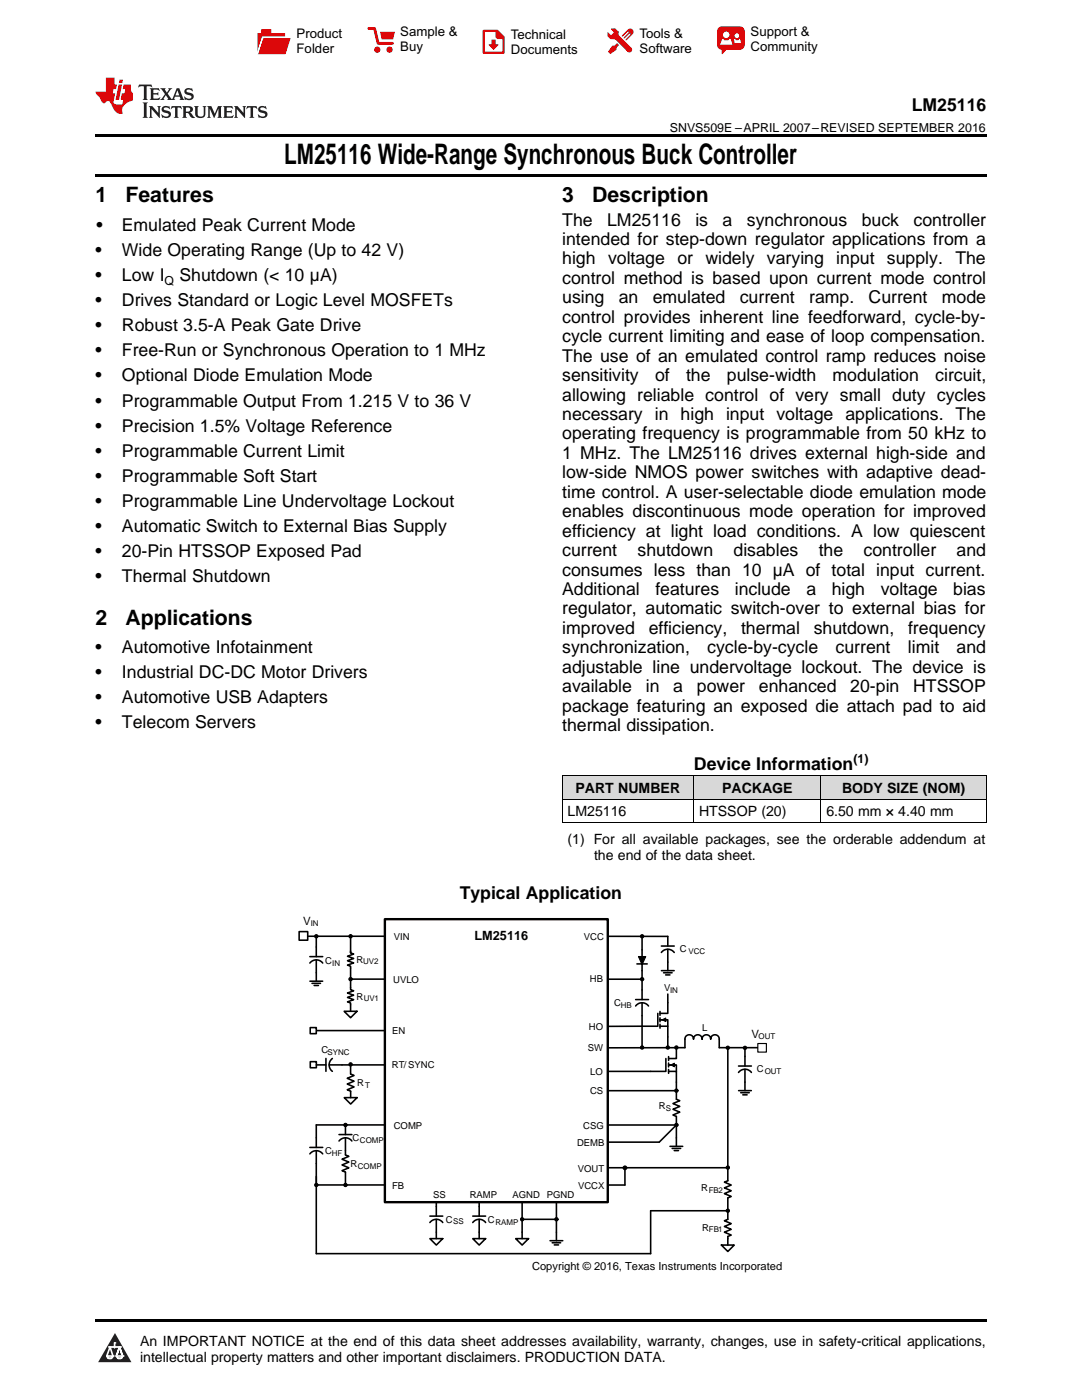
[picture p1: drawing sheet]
<svg xmlns="http://www.w3.org/2000/svg" width="216mm" height="279mm" viewBox="0 0 216 279" stroke-linecap="round" stroke-linejoin="round" font-family="sans-serif">
<defs><g id="words">
<text font-size="5.6" x="56.7" y="32.8">LM25116 Wide-Range Synchronous Buck Controller</text>
<g font-size="4.2">
<text x="19" y="40.4">1</text>
<text x="25" y="40.4">Features</text>
<text x="112.2" y="40.4">3</text>
<text x="118.2" y="40.4">Description</text>
<text x="19" y="124.6">2</text>
<text x="25" y="124.6">Applications</text>
</g>
<g font-size="3.5">
<text x="181.9" y="22.2">LM25116</text>
<text x="19.2" y="46.1">•</text>
<text x="24.3" y="46.1">Emulated Peak Current Mode</text>
<text x="112.2" y="45">The</text>
<text x="121.2" y="45">LM25116</text>
<text x="138.8" y="45">is</text>
<text x="144.2" y="45">a</text>
<text x="149" y="45">synchronous</text>
<text x="171.9" y="45">buck</text>
<text x="182.3" y="45">controller</text>
<text x="19" y="51.1">•</text>
<text x="24.3" y="51.1">Wide Operating Range (Up to 42 V)</text>
<text x="112.2" y="48.9">intended for step-down regulator applications from a</text>
<text x="112.2" y="52.8">high</text>
<text x="121.3" y="52.8">voltage or</text>
<text x="140.8" y="52.8">widely varying input</text>
<text x="177" y="52.8">supply.</text>
<text x="190.6" y="52.8">The</text>
<text x="19" y="56.1">•</text>
<text x="24.3" y="56.1">Low I</text>
<text x="35.8" y="56.1">Shutdown (&lt; 10 µA)</text>
<text x="112.2" y="56.7">control method is based upon current mode control</text>
<text x="19" y="61.1">•</text>
<text x="24.3" y="61.1">Drives Standard or Logic Level MOSFETs</text>
<text x="112.2" y="60.5">using</text>
<text x="112.2" y="64.4">control provides inherent line feedforward, cycle-by-</text>
<text x="123.5" y="60.5">an</text>
<text x="130.3" y="60.5">emulated</text>
<text x="147.6" y="60.5">current</text>
<text x="161.4" y="60.5">ramp.</text>
<text x="173.3" y="60.5">Current</text>
<text x="187.9" y="60.5">mode</text>
<text x="19" y="66.1">•</text>
<text x="19" y="71.1">•</text>
<text x="24.3" y="66.1">Robust 3.5-A Peak Gate Drive</text>
<text x="24.3" y="71.1">Free-Run or Synchronous Operation to 1 MHz</text>
<text x="112.2" y="68.3">cycle current limiting and ease of loop compensation.</text>
<text x="19" y="76.1">•</text>
<text x="24.3" y="76.1">Optional Diode Emulation Mode</text>
<text x="112.2" y="72.2">The use of an emulated control ramp reduces noise</text>
<text x="112.2" y="76.1">sensitivity</text>
<text x="130.7" y="76.1">of</text>
<text x="136.9" y="76.1">the</text>
<text x="145" y="76.1">pulse-width</text>
<text x="166.1" y="76.1">modulation</text>
<text x="186.6" y="76.1">circuit,</text>
<text x="19" y="81.1">•</text>
<text x="24.3" y="81.1">Programmable Output From 1.215 V to 36 V</text>
<text x="112.2" y="79.9">allowing reliable control of very small duty cycles</text>
<text x="112.2" y="83.8">necessary in high input voltage applications. The</text>
<text x="19" y="86.1">•</text>
<text x="24.3" y="86.1">Precision 1.5% Voltage Reference</text>
<text x="112.2" y="87.7">operating frequency is programmable from 50 kHz to</text>
<text x="19" y="91.2">•</text>
<text x="24.3" y="91.2">Programmable Current Limit</text>
<text x="112.2" y="91.6">1 MHz. The LM25116 drives external high-side and</text>
<text x="112.2" y="95.5">low-side NMOS power switches with adaptive dead-</text>
<text x="19" y="96.2">•</text>
<text x="19" y="101.2">•</text>
<text x="24.3" y="96.2">Programmable Soft Start</text>
<text x="24.3" y="101.2">Programmable Line Undervoltage Lockout</text>
<text x="112.2" y="99.3">time control. A user-selectable diode emulation mode</text>
<text x="19" y="106.2">•</text>
<text x="24.3" y="106.2">Automatic Switch to External Bias Supply</text>
<text x="112.2" y="103.2">enables discontinuous mode operation for improved</text>
<text x="112.2" y="107.1">efficiency at light load conditions. A low quiescent</text>
<text x="19" y="111.2">•</text>
<text x="24.3" y="111.2">20-Pin HTSSOP Exposed Pad</text>
<text x="112.2" y="111">current</text>
<text x="127.2" y="111">shutdown</text>
<text x="146.4" y="111">disables</text>
<text x="163.4" y="111">the</text>
<text x="172.3" y="111">controller</text>
<text x="190.9" y="111">and</text>
<text x="19" y="116.2">•</text>
<text x="24.3" y="116.2">Thermal Shutdown</text>
<text x="112.2" y="114.9">consumes less than 10 µA of total input current.</text>
<text x="112.2" y="118.7">Additional</text>
<text x="130.8" y="118.7">features</text>
<text x="146.6" y="118.7">include</text>
<text x="160.9" y="118.7">a</text>
<text x="166" y="118.7">high</text>
<text x="175.7" y="118.7">voltage</text>
<text x="190.2" y="118.7">bias</text>
<text x="112.2" y="122.6">regulator, automatic switch-over to external bias for</text>
<text x="19" y="130.4">•</text>
<text x="24.3" y="130.4">Automotive Infotainment</text>
<text x="112.2" y="126.5">improved</text>
<text x="112.2" y="130.4">synchronization,</text>
<text x="129.4" y="126.5">efficiency,</text>
<text x="141.1" y="130.4">cycle-by-cycle</text>
<text x="147.9" y="126.5">thermal</text>
<text x="162.4" y="126.5">shutdown,</text>
<text x="166.7" y="130.4">current</text>
<text x="181.2" y="130.4">limit</text>
<text x="181.2" y="126.5">frequency</text>
<text x="190.9" y="130.4">and</text>
<text x="19" y="135.4">•</text>
<text x="24.3" y="135.4">Industrial DC-DC Motor Drivers</text>
<text x="112.2" y="134.3">adjustable line undervoltage lockout. The device is</text>
<text x="19" y="140.4">•</text>
<text x="24.3" y="140.4">Automotive USB Adapters</text>
<text x="112.2" y="138.1">available</text>
<text x="112.2" y="142">package featuring an exposed die attach pad to aid</text>
<text x="128.9" y="138.1">in</text>
<text x="134.4" y="138.1">a</text>
<text x="139.1" y="138.1">power</text>
<text x="151.4" y="138.1">enhanced</text>
<text x="169.7" y="138.1">20-pin</text>
<text x="182.2" y="138.1">HTSSOP</text>
<text x="19" y="145.4">•</text>
<text x="24.3" y="145.4">Telecom Servers</text>
<text x="112.2" y="145.9">thermal dissipation.</text>
<text x="138.5" y="153.6">Device Information</text>
<text x="91.7" y="179.4">Typical Application</text>
</g>
<g font-size="2.8">
<text x="114.8" y="158.3">PART NUMBER</text>
<text x="144.1" y="158.3">PACKAGE</text>
<text x="168" y="158.3">BODY SIZE (NOM)</text>
<text x="113.2" y="162.9">LM25116</text>
<text x="139.5" y="162.9">HTSSOP (20)</text>
<text x="164.9" y="162.9">6.50 mm × 4.40 mm</text>
<text x="113.2" y="168.5">(1) For all available packages, see the orderable addendum at</text>
<text x="118.5" y="171.6">the end of the data sheet.</text>
<text x="27.9" y="268.6">An IMPORTANT NOTICE at the end of this data sheet addresses availability, warranty, changes, use in safety-critical applications,</text>
<text x="27.9" y="271.8">intellectual property matters and other important disclaimers. PRODUCTION DATA.</text>
</g>
<g font-size="2.6">
<text x="59.2" y="7.6">Product</text>
<text x="59.2" y="10.6">Folder</text>
<text x="79.9" y="7.3">Sample &amp;</text>
<text x="79.9" y="10.2">Buy</text>
<text x="101.9" y="7.8">Technical</text>
<text x="101.9" y="10.8">Documents</text>
<text x="127.6" y="7.6">Tools &amp;</text>
<text x="127.6" y="10.6">Software</text>
<text x="149.8" y="7.2">Support &amp;</text>
<text x="149.8" y="10.2">Community</text>
</g>
<g font-size="2.5">
<text x="133.7" y="26.3">SNVS509E –APRIL 2007–REVISED SEPTEMBER 2016</text>
<text x="32.8" y="56.8">Q</text>
<text x="170.3" y="152.2">(1)</text>
<text x="94.7" y="187.7">LM25116</text>
</g>
<g font-size="2.3">
<text x="60.5" y="184.5">V</text>
<text x="149.9" y="207.1">V</text>
</g>
<text font-size="2.2" x="106.2" y="253.4">Copyright © 2016, Texas Instruments Incorporated</text>
<g font-size="1.9">
<text x="78.6" y="187.6">VIN</text>
<text x="116.5" y="187.6">VCC</text>
<text x="135.6" y="190">C</text>
<text x="64.9" y="192.4">C</text>
<text x="71.1" y="192.1">R</text>
<text x="78.5" y="196.2">UVLO</text>
<text x="117.7" y="196">HB</text>
<text x="132.5" y="197.8">V</text>
<text x="71.2" y="199.5">R</text>
<text x="122.5" y="200.8">C</text>
<text x="78.2" y="206.3">EN</text>
<text x="117.3" y="209.7">SW</text>
<text x="117.5" y="205.5">HO</text>
<text x="140.1" y="205.7">L</text>
<text x="64.1" y="210.2">C</text>
<text x="78.2" y="213.1">RT/SYNC</text>
<text x="117.8" y="214.6">LO</text>
<text x="151" y="214">C</text>
<text x="71.3" y="216.7">R</text>
<text x="117.7" y="218.4">CS</text>
<text x="131.4" y="221.3">R</text>
<text x="70.4" y="227.7">C</text>
<text x="78.6" y="225.3">COMP</text>
<text x="116.4" y="225.2">CSG</text>
<text x="64.9" y="230.3">C</text>
<text x="69.9" y="233">R</text>
<text x="115.1" y="228.8">DEMB</text>
<text x="115.3" y="233.9">VOUT</text>
<text x="78.2" y="237.3">FB</text>
<text x="86.4" y="239">SS</text>
<text x="93.7" y="239">RAMP</text>
<text x="102.3" y="239">AGND</text>
<text x="109.1" y="239.1">PGND</text>
<text x="115.3" y="237.3">VCCX</text>
<text x="139.9" y="237.7">R</text>
<text x="88.9" y="244">C</text>
<text x="97.3" y="244.1">C</text>
<text x="140.1" y="245.6">R</text>
</g>
<g font-size="1.6">
<text x="62" y="184.9">IN</text>
<text x="137.4" y="190.4">VCC</text>
<text x="66.3" y="192.7">IN</text>
<text x="72.5" y="192.5">UV2</text>
<text x="72.6" y="199.9">UV1</text>
<text x="123.9" y="201.2">HB</text>
<text x="133.7" y="198.1">IN</text>
<text x="151.4" y="207.4">OUT</text>
<text x="65.4" y="210.5">SYNC</text>
<text x="152.6" y="214.3">OUT</text>
<text x="72.9" y="217.1">T</text>
<text x="132.9" y="221.6">S</text>
<text x="66.2" y="230.7">HF</text>
<text x="71.4" y="233.3">COMP</text>
<text x="71.8" y="228.1">COMP</text>
<text x="141.4" y="238.1">FB2</text>
<text x="90.4" y="244.3">SS</text>
<text x="98.9" y="244.4">RAMP</text>
<text x="141.5" y="245.9">FB1</text>
</g>
</g></defs>
<g fill="#d8d8d8">
<path d="M112.2 154.9h26.2v4.7h-26.2z"/>
<path d="M138.4 154.9h25.4v4.7h-25.4z"/>
<path d="M163.8 154.9h33v4.7h-33z"/>
</g>
<path d="M22.9 266l3.3 5.9h-6.6z" fill="#231f20"/>
<path d="M21.3 270.6h1.2l-.3 .5h-.3a.53 .53 0 0 1-.6-.5z" fill-rule="evenodd" fill="#fff"/>
<path d="M21.3 270.6h1.2l-.3 .5h-.3a.53 .53 0 0 1-.6-.5z" fill="none" stroke="#231f20" stroke-width=".33"/>
<path d="M21.3 270.6l1.2 .1-.3 .4h-.5z" fill="none" stroke="#fff" stroke-width=".33"/>
<path d="M22.9 268.9h.1" fill="none" stroke="#fff" stroke-width=".33"/>
<path d="M22.9 268v.9z" fill="#fff"/>
<path d="M22.9 268v.9z" fill="none" stroke="#fff" stroke-width=".33"/>
<circle cx="22.9" cy="268" r=".16" fill="#fff"/>
<path d="M21.8 268.8h.1" fill="none" stroke="#fff" stroke-width=".33"/>
<path d="M21.8 268.8h2.2z" fill="#fff"/>
<path d="M21.8 268.8h2.2z" fill="none" stroke="#fff" stroke-width=".33"/>
<circle cx="24" cy="268.8" r=".16" fill="#fff"/>
<path d="M23.2 270.6h.1" fill="none" stroke="#fff" stroke-width=".33"/>
<path d="M23.8 268.8l-.6 1.8z" fill="#fff"/>
<path d="M23.8 268.8l-.6 1.8z" fill="none" stroke="#fff" stroke-width=".33"/>
<path d="M23.8 268.8l.7 1.8z" fill="#fff"/>
<path d="M23.8 268.8l.7 1.8z" fill="none" stroke="#fff" stroke-width=".33"/>
<path d="M24.4 270.6h.1" fill="none" stroke="#fff" stroke-width=".33"/>
<circle cx="21.3" cy="270.6" r=".16" fill="#fff"/>
<path d="M22 268.8l-.7 1.8z" fill="#fff"/>
<path d="M22 268.8l-.7 1.8z" fill="none" stroke="#fff" stroke-width=".33"/>
<path d="M22 268.8l.5 1.8z" fill="#fff"/>
<path d="M22 268.8l.5 1.8z" fill="none" stroke="#fff" stroke-width=".33"/>
<circle cx="22.5" cy="270.6" r=".16" fill="#fff"/>
<path d="M23.3 270.6h1.2a.63 .63 0 0 1-.6 .5 .63 .63 0 0 1-.6-.5z" fill-rule="evenodd" fill="#fff"/>
<path d="M23.3 270.6h1.2a.63 .63 0 0 1-.6 .5 .63 .63 0 0 1-.6-.5z" fill="none" stroke="#231f20" stroke-width=".33"/>
<path d="M23.3 270.6h1.2l-.4 .5h-.5z" fill="none" stroke="#fff" stroke-width=".33"/>
<path d="M23.2 270.6h.1" fill="none" stroke="#fff" stroke-width=".33"/>
<circle cx="24.5" cy="270.6" r=".16" fill="#fff"/>
<path d="M19 263.2h177.8v.5h-177.8z" fill="#000"/>
<g fill="none" stroke="#000" stroke-width=".32">
<path d="M61.4 186.9h15.4M61.8 192.2a1.62 1.62 0 0 1 2.6 0M61.8 190.9h2.6M63.1 186.9v4M63.1 191.6v2.5M121.5 186.9h11.8v1.9M126.8 199.5h2.6M128.1 186.9v2.6M128.1 193.7v5.8M132 190.1a1.61 1.61 0 0 1 2.5 0M132 188.8h2.5M133.3 198.4v3.8h-1.6"/>
<path d="M133.3 189.4v2.6M63.1 205.7h13.5M70 214.3l.7 .3-1.4 .6 1.4 .6-1.4 .5 1.4 .6-1.4 .6 .7 .3M126.8 200.8l.6-.5 .6-.2 .8 .2 .6 .5M128.1 200.1v2.6M131.3 202.2v2.6h-3.2M131.7 204.8h1.6v2.1M131.7 201.9v.7M131.7 203.1v.8M131.7 204.4v.8M133 203.5h-1.3h1.6v1.3M135 216v3.4l.6 .3-1.3 .5 1.3 .6-1.3 .6 1.3 .6-1.3 .5 .7 .3v4.3"/>
<path d="M143.5 209.1v-2l-.5-.5-.5-.1-.4 .2-.3 .7-.3-.7-.7-.2-.5 .3-.2 .6-.3-.7-.7-.2-.5 .3-.2 .6-.3-.7-.7-.2-.4 .2-.3 .4v2h-15.4M145.2 209.1v26.5l-.7 .3 1.4 .6-1.4 .6 1.4 .5-1.4 .6 1.4 .6-.7 .3v4.2l-.7 .3 1.4 .6-1.4 .6 1.4 .5-1.4 .6 1.4 .6-.7 .3v.4M147.4 214a1.63 1.63 0 0 1 1.7-.5l.8 .5M147.4 212.7h2.5M148.6 210.8v1.9M148.6 213.4v2.6M61.8 230.3a1.61 1.61 0 0 1 2.6 0M61.8 229h2.6M63.1 236.5h13.7M63.1 229.6v20.6M67.6 227.7a1.61 1.61 0 0 1 2.6 0M67.6 226.4h2.6"/>
<path d="M68.9 227.1v3.4l.7 .3-1.4 .5 1.4 .6-1.4 .6 1.4 .6-1.4 .5 .7 .3v2.6M68.9 224.5v1.9M76.8 224.5h-13.7v4.5M87.1 239.9v2.8M95.6 239.9v2.8M121.3 224.5h13.7M85.8 244a1.62 1.62 0 0 1 1.8-.6l.7 .6M85.8 242.7h2.5M87.1 243.3v2.6M94.3 244a1.62 1.62 0 0 1 1.9-.6l.7 .6M94.3 242.7h2.6M95.6 243.3v2.6"/>
</g>
<g fill="#000">
<path d="M132.2 203.5l.6-.3v.7z"/>
<circle cx="63.1" cy="186.9" r=".32"/>
<circle cx="128.1" cy="186.9" r=".32"/>
<circle cx="128.1" cy="195.4" r=".32"/>
<circle cx="133.3" cy="209" r=".32"/>
<circle cx="135" cy="217.7" r=".32"/>
<circle cx="145.2" cy="209.1" r=".32"/>
<circle cx="148.7" cy="209.1" r=".32"/>
<circle cx="63.1" cy="236.5" r=".32"/>
<circle cx="68.9" cy="236.5" r=".32"/>
<circle cx="68.9" cy="224.5" r=".32"/>
<circle cx="135" cy="224.5" r=".32"/>
<circle cx="145.2" cy="241.6" r=".32"/>
</g>
<g fill="none" stroke="#000" stroke-width=".23">
<path d="M132.2 203.5l.6-.3v.7z"/>
<circle cx="63.1" cy="186.9" r=".32"/>
<circle cx="128.1" cy="186.9" r=".32"/>
<circle cx="128.1" cy="195.4" r=".32"/>
<circle cx="133.3" cy="209" r=".32"/>
<circle cx="135" cy="217.7" r=".32"/>
<circle cx="145.2" cy="209.1" r=".32"/>
<circle cx="148.7" cy="209.1" r=".32"/>
<circle cx="63.1" cy="236.5" r=".32"/>
<circle cx="68.9" cy="236.5" r=".32"/>
<circle cx="68.9" cy="224.5" r=".32"/>
<circle cx="135" cy="224.5" r=".32"/>
<circle cx="145.2" cy="241.6" r=".32"/>
</g>
<path d="M76.8 183.4h44.5v56.5h-44.5z" fill="none" stroke="#000" stroke-width=".48"/>
<path d="M143.9 248.5h2.6l-1.3 1.3z" fill="#fff"/>
<path d="M143.9 248.5h2.6l-1.3 1.3zM145.2 247.2v1.3" fill="none" stroke="#000" stroke-width=".32"/>
<path d="M102.9 247.2h2.6l-1.3 1.3z" fill="#fff"/>
<path d="M102.9 247.2h2.6l-1.3 1.3zM104.2 245.9v1.3" fill="none" stroke="#000" stroke-width=".32"/>
<path d="M94.3 247.2h2.6l-1.3 1.3z" fill="#fff"/>
<path d="M94.3 247.2h2.6l-1.3 1.3zM95.6 245.9v1.3" fill="none" stroke="#000" stroke-width=".32"/>
<path d="M68.7 219.1h2.6l-1.3 1.2z" fill="#fff"/>
<path d="M68.7 219.1h2.6l-1.3 1.2zM70 217.8v1.3" fill="none" stroke="#000" stroke-width=".32"/>
<path d="M85.8 247.2h2.5l-1.2 1.3z" fill="#fff"/>
<g fill="none" stroke="#000" stroke-width=".32">
<path d="M69.7 195.4h7.1M70 189.8v.4l.6 .2-1.3 .4 1.3 .5-1.3 .4 1.3 .5-1.3 .4 .7 .2v4.7l.6 .2-1.3 .5 1.3 .4-1.3 .5 1.3 .4-1.3 .4 .7 .3v.3M70 186.5v3.7M121.3 195.4h6.8M68.2 212.5h8.6M70 212.4v1.9M121.3 217.7h13.3M128.1 204.8h-6.8M128.1 202.7v6.4M132.9 211.3v2.5h-3.1M133.3 206.9v2.2M133.4 213.8h1.6v2.2"/>
<path d="M133.4 212.5h1.3M133.4 210.9v.7M133.4 212.2v.7M133.4 213.4v.8M133.4 212.5h1.6v1.3M135 209.1v2.2h-1.6M143.5 209.1h7.7M148.6 209.1v1.7M104.2 239.9v6M121.3 233h23.6M85.8 247.2h2.5l-1.2 1.3zM87.1 245.9v1.3"/>
<path d="M104.5 243.3h6.5M145.2 241.6h-15.4v8.6h-66.7"/>
</g>
<g fill="#000">
<path d="M133.9 212.5l.7-.3v.7z"/>
<circle cx="128.1" cy="209" r=".32"/>
<circle cx="145.2" cy="233" r=".32"/>
<circle cx="111" cy="243.3" r=".32"/>
</g>
<g fill="none" stroke="#000" stroke-width=".23">
<path d="M133.9 212.5l.7-.3v.7z"/>
<circle cx="128.1" cy="209" r=".32"/>
<circle cx="145.2" cy="233" r=".32"/>
<circle cx="111" cy="243.3" r=".32"/>
</g>
<path d="M68.7 201.8h2.5l-1.2 1.3z" fill="#fff"/>
<g fill="none" stroke="#000" stroke-width=".32">
<path d="M61.8 195.8h2.6M62.3 196.2h1.7M62.7 196.7h.8M63.1 194.1v1.7M127.1 192.4h2M128.1 189.5v4.2M132 193.7h2.5M132.4 194.1h1.7M132.8 194.6h.9M133.3 192v1.7M68.7 201.8h2.5l-1.2 1.3zM70 200.5v1.3"/>
<path d="M121.3 213.8h8.5M147.4 217.7h2.5M147.8 218.1h1.7M148.2 218.5h.9M148.6 216v1.7M111 239.9v7.7M133.7 228.8h2.5M134.1 229.2h1.7M134.5 229.6h.9M135 227.1v1.7M135 224.5l-3.5 3.4h-10.2M109.8 247.6h2.5"/>
<path d="M110.2 248h1.7M110.6 248.4h.9"/>
</g>
<g fill="#000">
<path d="M127.4 190.9h1.4l-.7 1.6z"/>
<circle cx="70" cy="186.9" r=".32"/>
<circle cx="70" cy="195.4" r=".32"/>
<circle cx="135" cy="209" r=".32"/>
<circle cx="104.2" cy="243.3" r=".32"/>
</g>
<g fill="none" stroke="#000" stroke-width=".23">
<path d="M127.4 190.9h1.4l-.7 1.6z"/>
<circle cx="70" cy="186.9" r=".32"/>
<circle cx="70" cy="195.4" r=".32"/>
<circle cx="135" cy="209" r=".32"/>
<circle cx="104.2" cy="243.3" r=".32"/>
</g>
<path d="M59.7 185.9h1.7v1.7h-1.7z" fill-rule="evenodd" fill="#fff"/>
<path d="M59.7 185.9h1.7v1.7h-1.7z" fill="none" stroke="#000" stroke-width=".32"/>
<path d="M151.2 208.3h1.7v1.7h-1.7z" fill-rule="evenodd" fill="#fff"/>
<path d="M151.2 208.3h1.7v1.7h-1.7z" fill="none" stroke="#000" stroke-width=".23"/>
<path d="M121.3 236.5h3.4" fill="none" stroke="#000" stroke-width=".32"/>
<path d="M61.9 205.1h1.2v1.2h-1.2z" fill-rule="evenodd" fill="#fff"/>
<path d="M61.9 205.1h1.2v1.2h-1.2z" fill="none" stroke="#000" stroke-width=".32"/>
<path d="M61.9 211.9h1.2v1.2h-1.2z" fill-rule="evenodd" fill="#fff"/>
<g fill="none" stroke="#000" stroke-width=".32">
<path d="M61.9 211.9h1.2v1.2h-1.2zM63.1 212.5h1.9M65 211.2v2.6M65.7 212.5h2.5M66.3 211.2l-.1 .1a1.61 1.61 0 0 0 .1 2.5M124.7 233.1v3.4"/>
<circle cx="124.7" cy="233.1" r=".32"/>
</g>
<g fill="#000">
<circle cx="70" cy="212.4" r=".33"/>
<circle cx="124.7" cy="233.1" r=".32"/>
</g>
<circle cx="70" cy="212.4" r=".33" fill="none" stroke="#000" stroke-width=".23"/>
<path d="M112.2 159.5h84.6M112.2 154.9h84.6M112.2 154.9v9.3M138.4 154.9v9.3M163.8 154.9v9.3M196.8 154.9v9.3M112.2 164.2h84.6" fill="none" stroke="#000" stroke-width=".2"/>
<path d="M19 34.8h177.8v.5h-177.8zM19 26.8h177.8v.6h-177.8z" fill="#000"/>
<path d="M27.7 16.9l-.1 .6 .6-.3h.5v.2v2.2l-.2 .4h1l-.2-.4v-2.2v-.2h.5l.6 .3-.2-.6zM29.9 17.6l.2 .4v1.6l-.2 .4h1.9l.1-.6a1.09 1.09 0 0 1-1.3 .1v-.6h.6l.4 .2v-.7l-.2 .2h-.8v-.6l.2-.1a1.01 1.01 0 0 1 1 .3l-.1-.6zM32 17.6l.9 1.2-1 1.2h.9l-.2-.3 .5-.7 .5 .7-.3 .3h1.7l-.2-.3 .1-.4h1l.1 .4-.2 .3h1l-.3-.4-.7-2h-.5l-1 2.2-.8-1.1 .9-1.1h-.9l.2 .2-.4 .7-.4-.7 .2-.2zM35.4 18l.4 1h-.8zM37 17.7a.66 .66 0 0 0-.2 .8 .66 .66 0 0 0 .6 .4l.7 .2 .1 .2a.8 .8 0 0 1-.7 .4 .8 .8 0 0 1-.7-.5l.1 .8 .2-.2a.94 .94 0 0 0 1.1 .1 .94 .94 0 0 0 .4-.9 1.48 1.48 0 0 0-1.3-.6v-.4a1.1 1.1 0 0 1 1.2 .2l-.2-.6-.2 .1-.5-.1zM28.5 20.4l.2 .4v2.3l-.2 .4h1l-.2-.4v-2.3l.2-.4zM29.7 21.2l.2 .4v1.5l-.2 .4h.8l-.3-.4 .1-1.3 1.6 1.8v-2l.2-.4h-.7l.2 .2v1.1l-1.2-1.3zM32.5 21.3a.66 .66 0 0 0-.2 .8 .66 .66 0 0 0 .6 .4l.6 .2 .2 .2a.8 .8 0 0 1-.8 .4 .8 .8 0 0 1-.7-.5l.2 .7 .2-.1a.94 .94 0 0 0 1 .1 .94 .94 0 0 0 .5-1 1.47 1.47 0 0 0-1.3-.6l-.1-.3a1.1 1.1 0 0 1 1.3 .2l-.2-.6-.2 .1-.5-.2zM34.3 21.2l-.2 .6a.64 .64 0 0 1 .8-.3v1.6l-.2 .4h1l-.3-.4 .1-1.6a.66 .66 0 0 1 .8 .3l-.2-.6zM36.3 21.2l.3 .4v1.5l-.3 .4h1l-.2-.2v-.7h.5l.1 .1a.8 .8 0 0 0 1.2 .7l-1-1a.62 .62 0 0 0 .6-.5 .62 .62 0 0 0-.6-.7zM37.1 21.5h.1a.48 .48 0 0 1 .6 0 .48 .48 0 0 1 .1 .6l-.2 .1-.6 .1zM38.7 21.2l.2 .2a2.29 2.29 0 0 0 .4 2 1.05 1.05 0 0 0 1.7-.7v-1.3l.2-.2h-.8l.2 .4v1.1a.61 .61 0 0 1-.6 .6 .61 .61 0 0 1-.6-.6v-1.1l.3-.4zM41.3 21.2l.3 .4v1.5l-.3 .4h.8l-.2-.4v-1.4l.8 1.9 .9-1.9v1.4l-.2 .4h.9l-.2-.4v-1.5l.2-.4h-.8l-.7 1.5-.6-1.5zM44.5 21.2l.2 .4v1.5l-.2 .4h1.9l.2-.6a1.1 1.1 0 0 1-1.4 .2v-.7h.6l.4 .2v-.6l-.2 .1-.8 .1v-.6l.2-.1a1.02 1.02 0 0 1 1.1 .2l-.2-.5zM46.7 21.2l.2 .4v1.5l-.2 .4h.8l-.3-.4 .1-1.3 1.6 1.8v-2l.2-.4h-.7l.2 .2v1.1l-1.2-1.3zM49.3 21.2l-.1 .6a.64 .64 0 0 1 .8-.3v1.6l-.3 .4h1l-.2-.4v-1.6a.66 .66 0 0 1 .8 .3l-.1-.6zM51.7 21.3a.66 .66 0 0 0-.2 .7 .66 .66 0 0 0 .7 .5l.6 .2 .1 .2a.8 .8 0 0 1-.7 .4 .8 .8 0 0 1-.7-.5l.1 .7 .2-.1a.94 .94 0 0 0 1.1 .1 .94 .94 0 0 0 .4-1 1.48 1.48 0 0 0-1.2-.6l-.1-.3a1.1 1.1 0 0 1 1.2 .2l-.2-.6-.1 .1-.6-.2z" fill="#231f20"/>
<path d="M21.1 15.5v2.8h-2v.4l.9 .9a.96 .96 0 0 0 1 1 .59 .59 0 0 1 .5-.4 .59 .59 0 0 1 .5 .3l.4 .8a1.61 1.61 0 0 0 2.1 1.3 1.63 1.63 0 0 1 1.1-2.2l.9-.3v-1.5a1.6 1.6 0 0 1-.4-1.7h-1.4l-.2 .9h.5l-.2 .8h-.5l-.2 1v.3h.5l-.2 .9h-.7a.74 .74 0 0 1-1-.6l.3-1.6h-.5l.2-.8h.5l.1-.9h-.4v-1.4zM23.7 16.9l-.7 3h.8l.6-3zM23.8 15.9l-.1 .7h.7l.2-.7z" fill="#ee1d23"/>
<g fill="#d60000">
<path d="M52.1 5.8h2v.8h2.8v4.2h-5.5v-4.2h.7z" fill-rule="evenodd"/>
<path d="M52.4 7.5h5.6l-1 3.3h-5.6z" fill-rule="evenodd"/>
</g>
<path d="M52.4 7.4h5.7l-.1 .1h-5.5l-1.1 3.3z" fill-rule="evenodd" fill="#fff"/>
<path d="M52.4 7.4h5.7l-.1 .1h-5.5l-1.1 3.3z" fill="none" stroke="#fff" stroke-width=".2"/>
<path d="M73.6 5.7h1.1l.7 2.9h2.9" fill="none" stroke="#d60000" stroke-width=".55"/>
<g fill="#d60000">
<path d="M75.8 6.3h3l-.4 1.6h-2.2z" fill-rule="evenodd"/>
<circle cx="75.3" cy="9.9" r=".62"/>
<circle cx="77.7" cy="9.9" r=".62"/>
</g>
<path d="M96.5 6.2h2.7l1.3 1.2v3.1h-4z" fill="none" stroke="#d60000" stroke-width=".44"/>
<g fill="#d60000">
<path d="M98.1 7.9h.8v1h.5l-.9 1.1-1-1v-.1h.6z" fill-rule="evenodd"/>
<path d="M98.9 6.2h.3l1.3 1.2v.4h-1.3l-.3-.4z" fill-rule="evenodd"/>
<path d="M121.9 5.7h.8l.7 .6 .1 .7 2.5 2.5-.8 .8-2.3-2.3-1.1-.2-.6-.6v-.8l.7 .6 .5-.4v-.2l-.5-.5z" fill-rule="evenodd"/>
<path d="M122.2 9.1h.4l.5-.5 .4 .4-.5 .5v.4l-1.2 .9-.5-.5z" fill-rule="evenodd"/>
<path d="M125.3 5.9a.67 .67 0 0 1 .9 0 .67 .67 0 0 1 0 .9z" fill-rule="evenodd"/>
<path d="M125.3 5.9l.9 .9-1.2 1.2h-.2v-.2l1-.9v-.2h-.2l-.9 1h-.2v-.2l.9-1 .1-.2h-.3l-.9 1h-.2v-.2z" fill-rule="evenodd"/>
<circle cx="125.6" cy="9.9" r=".54"/>
</g>
<path d="M123.3 6.3v.7" fill="none" stroke="#d60000" stroke-width=".2"/>
<g fill="#d60000">
<path d="M143.4 5.5l.6-.2h3.6a.95 .95 0 0 1 1 .9v2.8a.95 .95 0 0 1-1 .9h-3.6a.95 .95 0 0 1-.9-.9v-2.8z" fill-rule="evenodd"/>
<path d="M144 9.9h.9l-.7 .9h-.2z" fill-rule="evenodd"/>
</g>
<g fill="#fff">
<path d="M146.6 8.6h1.3z"/>
<path d="M144.1 7.8h.3l.1 .2h.8l.2-.2h.3l.4 1.1h-2.5z" fill-rule="evenodd"/>
<path d="M146.4 7.8h.3l.1 .2h.5l.2-.2h.2l.2 .8h-1.3z" fill-rule="evenodd"/>
<circle cx="144.9" cy="6.9" r=".65"/>
<circle cx="147" cy="7.1" r=".48"/>
</g>
<use href="#words"/>
</svg>
